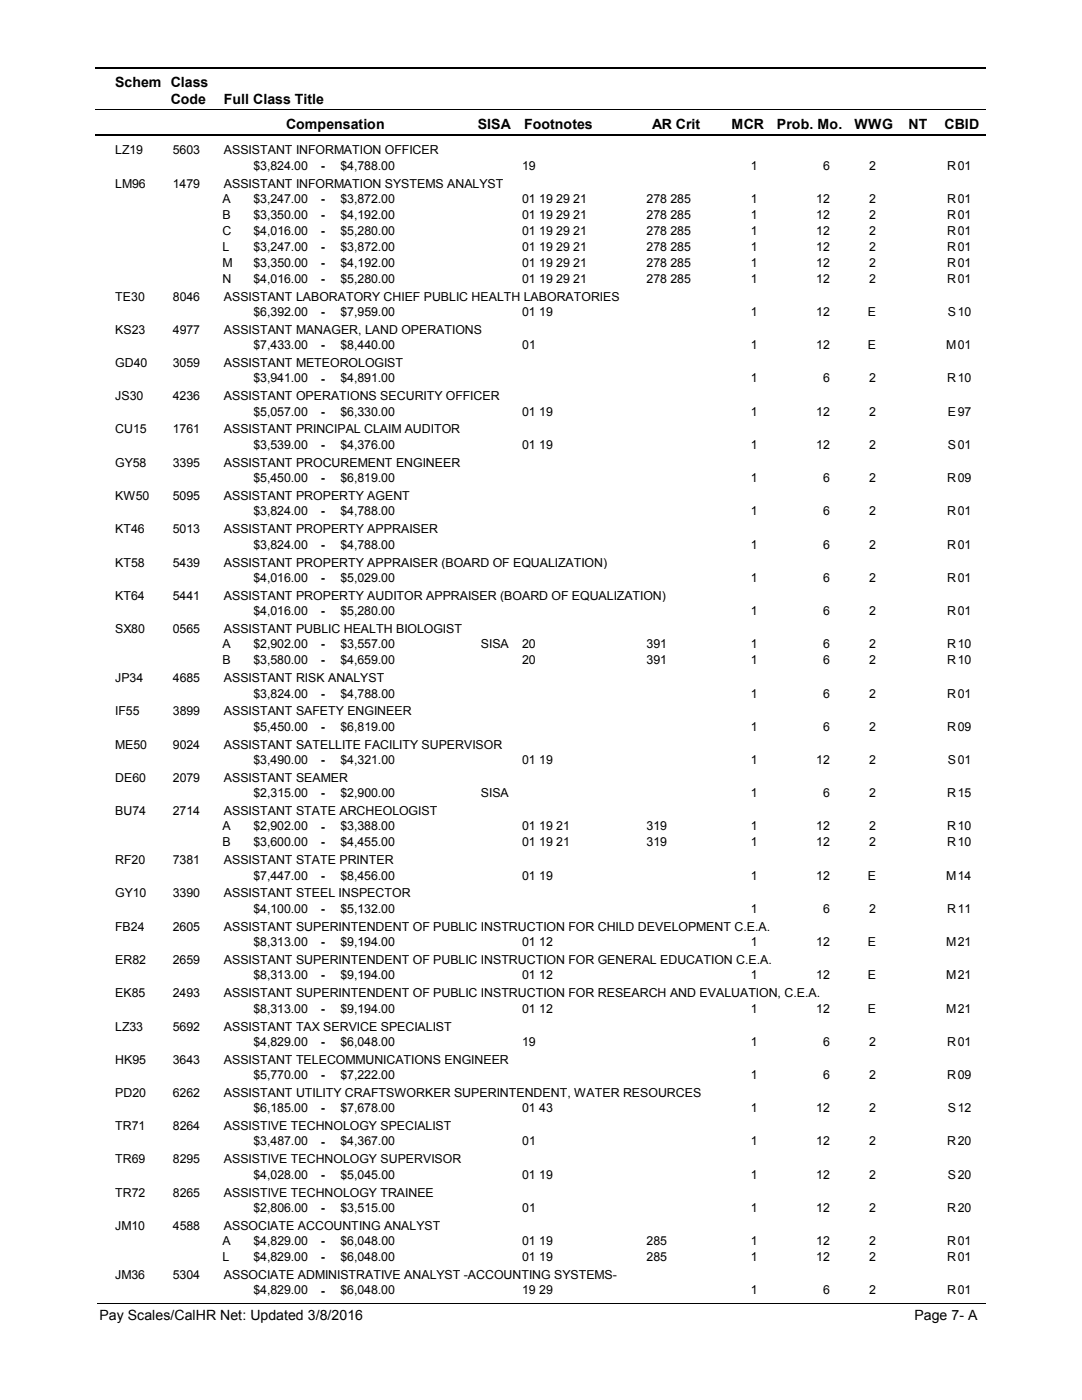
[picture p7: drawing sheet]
<svg xmlns="http://www.w3.org/2000/svg" width="216mm" height="279mm" viewBox="0 0 216 279" stroke-linecap="round" stroke-linejoin="round" font-family="sans-serif">
<defs><g id="words">
<g font-size="2.8">
<text x="23" y="17.3">Schem Class</text>
<text x="34.1" y="20.7">Code</text>
<text x="44.6" y="20.7">Full Class Title</text>
<text x="57.1" y="25.7">Compensation</text>
<text x="95.3" y="25.7">SISA</text>
<text x="104.6" y="25.7">Footnotes</text>
<text x="130.2" y="25.7">AR Crit</text>
<text x="146" y="25.7">MCR</text>
<text x="155.1" y="25.7">Prob. Mo.</text>
<text x="170.5" y="25.7">WWG</text>
<text x="181.3" y="25.7">NT</text>
<text x="188.5" y="25.7">CBID</text>
<text x="19.8" y="263.4">Pay Scales/CalHR Net: Updated 3/8/2016</text>
<text x="182.5" y="263.4">Page 7- A</text>
</g>
<g font-size="2.5">
<text x="23" y="30.8">LZ19</text>
<text x="34.5" y="30.8">5603</text>
<text x="44.7" y="30.8">ASSISTANT INFORMATION OFFICER</text>
<text x="50.6" y="33.9">$3,824.00</text>
<text x="64" y="33.9">-</text>
<text x="67.9" y="33.9">$4,788.00</text>
<text x="104.2" y="33.9">19</text>
<text x="149.8" y="33.9">1</text>
<text x="164.3" y="33.9">6</text>
<text x="173.5" y="33.9">2</text>
<text x="189" y="33.9">R</text>
<text x="191.1" y="33.9">01</text>
<text x="23" y="37.5">LM96</text>
<text x="34.5" y="37.5">1479</text>
<text x="44.4" y="40.5">A</text>
<text x="44.7" y="37.5">ASSISTANT INFORMATION SYSTEMS ANALYST</text>
<text x="50.6" y="40.5">$3,247.00</text>
<text x="64" y="40.6">-</text>
<text x="67.9" y="40.5">$3,872.00</text>
<text x="104.2" y="40.5">01 19 29 21</text>
<text x="129" y="40.5">278 285</text>
<text x="149.8" y="40.5">1</text>
<text x="162.9" y="40.5">12</text>
<text x="173.5" y="40.5">2</text>
<text x="189" y="40.5">R</text>
<text x="191.1" y="40.5">01</text>
<text x="44.4" y="43.7">B</text>
<text x="44.4" y="46.9">C</text>
<text x="50.6" y="43.7">$3,350.00</text>
<text x="50.6" y="46.9">$4,016.00</text>
<text x="64" y="43.8">-</text>
<text x="64" y="46.9">-</text>
<text x="67.9" y="43.7">$4,192.00</text>
<text x="67.9" y="46.9">$5,280.00</text>
<text x="104.2" y="43.7">01 19 29 21</text>
<text x="104.2" y="46.9">01 19 29 21</text>
<text x="129" y="43.7">278 285</text>
<text x="129" y="46.9">278 285</text>
<text x="149.8" y="43.7">1</text>
<text x="149.8" y="46.9">1</text>
<text x="162.9" y="43.7">12</text>
<text x="162.9" y="46.9">12</text>
<text x="173.5" y="43.7">2</text>
<text x="173.5" y="46.9">2</text>
<text x="189" y="43.7">R</text>
<text x="189" y="46.9">R</text>
<text x="191.1" y="43.7">01</text>
<text x="191.1" y="46.9">01</text>
<text x="44.4" y="50.1">L</text>
<text x="44.4" y="53.2">M</text>
<text x="50.6" y="50.1">$3,247.00</text>
<text x="50.6" y="53.2">$3,350.00</text>
<text x="64" y="50.1">-</text>
<text x="64" y="53.3">-</text>
<text x="67.9" y="50.1">$3,872.00</text>
<text x="67.9" y="53.2">$4,192.00</text>
<text x="104.2" y="50.1">01 19 29 21</text>
<text x="104.2" y="53.2">01 19 29 21</text>
<text x="129" y="50.1">278 285</text>
<text x="129" y="53.2">278 285</text>
<text x="149.8" y="50.1">1</text>
<text x="149.8" y="53.2">1</text>
<text x="162.9" y="50.1">12</text>
<text x="162.9" y="53.2">12</text>
<text x="173.5" y="50.1">2</text>
<text x="173.5" y="53.2">2</text>
<text x="189" y="50.1">R</text>
<text x="189" y="53.2">R</text>
<text x="191.1" y="50.1">01</text>
<text x="191.1" y="53.2">01</text>
<text x="44.4" y="56.4">N</text>
<text x="50.6" y="56.4">$4,016.00</text>
<text x="64" y="56.5">-</text>
<text x="67.9" y="56.4">$5,280.00</text>
<text x="104.2" y="56.4">01 19 29 21</text>
<text x="129" y="56.4">278 285</text>
<text x="149.8" y="56.4">1</text>
<text x="162.9" y="56.4">12</text>
<text x="173.5" y="56.4">2</text>
<text x="189" y="56.4">R</text>
<text x="191.1" y="56.4">01</text>
<text x="23" y="60">TE30</text>
<text x="34.5" y="60">8046</text>
<text x="44.7" y="60">ASSISTANT LABORATORY CHIEF PUBLIC HEALTH LABORATORIES</text>
<text x="50.6" y="63">$6,392.00</text>
<text x="64" y="63.1">-</text>
<text x="67.9" y="63">$7,959.00</text>
<text x="104.2" y="63">01 19</text>
<text x="149.8" y="63">1</text>
<text x="162.9" y="63">12</text>
<text x="173.2" y="63">E</text>
<text x="189.2" y="63">S</text>
<text x="191.1" y="63">10</text>
<text x="23" y="66.6">KS23</text>
<text x="34.5" y="66.6">4977</text>
<text x="44.7" y="66.6">ASSISTANT MANAGER, LAND OPERATIONS</text>
<text x="50.6" y="69.7">$7,433.00</text>
<text x="64" y="69.7">-</text>
<text x="67.9" y="69.7">$8,440.00</text>
<text x="104.2" y="69.7">01</text>
<text x="149.8" y="69.7">1</text>
<text x="162.9" y="69.7">12</text>
<text x="173.2" y="69.7">E</text>
<text x="188.8" y="69.7">M</text>
<text x="191.1" y="69.7">01</text>
<text x="23" y="73.3">GD40</text>
<text x="34.5" y="73.3">3059</text>
<text x="44.7" y="73.3">ASSISTANT METEOROLOGIST</text>
<text x="50.6" y="76.3">$3,941.00</text>
<text x="64" y="76.4">-</text>
<text x="67.9" y="76.3">$4,891.00</text>
<text x="149.8" y="76.3">1</text>
<text x="164.3" y="76.3">6</text>
<text x="173.5" y="76.3">2</text>
<text x="189" y="76.3">R</text>
<text x="191.1" y="76.3">10</text>
<text x="23" y="79.9">JS30</text>
<text x="34.5" y="79.9">4236</text>
<text x="44.7" y="79.9">ASSISTANT OPERATIONS SECURITY OFFICER</text>
<text x="50.6" y="82.9">$5,057.00</text>
<text x="64" y="83">-</text>
<text x="67.9" y="82.9">$6,330.00</text>
<text x="104.2" y="82.9">01 19</text>
<text x="149.8" y="82.9">1</text>
<text x="162.9" y="82.9">12</text>
<text x="173.5" y="82.9">2</text>
<text x="189.2" y="82.9">E</text>
<text x="191.1" y="82.9">97</text>
<text x="23" y="86.5">CU15</text>
<text x="34.5" y="86.5">1761</text>
<text x="44.7" y="86.5">ASSISTANT PRINCIPAL CLAIM AUDITOR</text>
<text x="50.6" y="89.6">$3,539.00</text>
<text x="64" y="89.6">-</text>
<text x="67.9" y="89.6">$4,376.00</text>
<text x="104.2" y="89.6">01 19</text>
<text x="149.8" y="89.6">1</text>
<text x="162.9" y="89.6">12</text>
<text x="173.5" y="89.6">2</text>
<text x="189.2" y="89.6">S</text>
<text x="191.1" y="89.6">01</text>
<text x="23" y="93.2">GY58</text>
<text x="34.5" y="93.2">3395</text>
<text x="44.7" y="93.2">ASSISTANT PROCUREMENT ENGINEER</text>
<text x="23" y="99.8">KW50</text>
<text x="34.5" y="99.8">5095</text>
<text x="44.7" y="99.8">ASSISTANT PROPERTY AGENT</text>
<text x="50.6" y="96.2">$5,450.00</text>
<text x="64" y="96.3">-</text>
<text x="67.9" y="96.2">$6,819.00</text>
<text x="149.8" y="96.2">1</text>
<text x="164.3" y="96.2">6</text>
<text x="173.5" y="96.2">2</text>
<text x="189" y="96.2">R</text>
<text x="191.1" y="96.2">09</text>
<text x="23" y="106.4">KT46</text>
<text x="34.5" y="106.4">5013</text>
<text x="44.7" y="106.4">ASSISTANT PROPERTY APPRAISER</text>
<text x="50.6" y="102.8">$3,824.00</text>
<text x="64" y="102.9">-</text>
<text x="67.9" y="102.8">$4,788.00</text>
<text x="149.8" y="102.8">1</text>
<text x="164.3" y="102.8">6</text>
<text x="173.5" y="102.8">2</text>
<text x="189" y="102.8">R</text>
<text x="191.1" y="102.8">01</text>
<text x="23" y="113.1">KT58</text>
<text x="34.5" y="113.1">5439</text>
<text x="44.7" y="113.1">ASSISTANT PROPERTY APPRAISER (BOARD OF EQUALIZATION)</text>
<text x="50.6" y="109.5">$3,824.00</text>
<text x="64" y="109.5">-</text>
<text x="67.9" y="109.5">$4,788.00</text>
<text x="149.8" y="109.5">1</text>
<text x="164.3" y="109.5">6</text>
<text x="173.5" y="109.5">2</text>
<text x="189" y="109.5">R</text>
<text x="191.1" y="109.5">01</text>
<text x="23" y="119.7">KT64</text>
<text x="34.5" y="119.7">5441</text>
<text x="44.7" y="119.7">ASSISTANT PROPERTY AUDITOR APPRAISER (BOARD OF EQUALIZATION)</text>
<text x="50.6" y="116.1">$4,016.00</text>
<text x="64" y="116.2">-</text>
<text x="67.9" y="116.1">$5,029.00</text>
<text x="149.8" y="116.1">1</text>
<text x="164.3" y="116.1">6</text>
<text x="173.5" y="116.1">2</text>
<text x="189" y="116.1">R</text>
<text x="191.1" y="116.1">01</text>
<text x="50.6" y="122.7">$4,016.00</text>
<text x="64" y="122.8">-</text>
<text x="67.9" y="122.7">$5,280.00</text>
<text x="149.8" y="122.7">1</text>
<text x="164.3" y="122.7">6</text>
<text x="173.5" y="122.7">2</text>
<text x="189" y="122.7">R</text>
<text x="191.1" y="122.7">01</text>
<text x="23" y="126.3">SX80</text>
<text x="34.5" y="126.3">0565</text>
<text x="44.4" y="129.4">A</text>
<text x="44.7" y="126.3">ASSISTANT PUBLIC HEALTH BIOLOGIST</text>
<text x="50.6" y="129.4">$2,902.00</text>
<text x="64" y="129.4">-</text>
<text x="67.9" y="129.4">$3,557.00</text>
<text x="96" y="129.4">SISA</text>
<text x="104.2" y="129.4">20</text>
<text x="129" y="129.4">391</text>
<text x="149.8" y="129.4">1</text>
<text x="164.3" y="129.4">6</text>
<text x="173.5" y="129.4">2</text>
<text x="189" y="129.4">R</text>
<text x="191.1" y="129.4">10</text>
<text x="23" y="136.2">JP34</text>
<text x="34.5" y="136.2">4685</text>
<text x="44.4" y="132.6">B</text>
<text x="44.7" y="136.2">ASSISTANT RISK ANALYST</text>
<text x="50.6" y="132.6">$3,580.00</text>
<text x="64" y="132.6">-</text>
<text x="67.9" y="132.6">$4,659.00</text>
<text x="104.2" y="132.6">20</text>
<text x="129" y="132.6">391</text>
<text x="149.8" y="132.6">1</text>
<text x="164.3" y="132.6">6</text>
<text x="173.5" y="132.6">2</text>
<text x="189" y="132.6">R</text>
<text x="191.1" y="132.6">10</text>
<text x="23" y="142.8">IF55</text>
<text x="34.5" y="142.8">3899</text>
<text x="44.7" y="142.8">ASSISTANT SAFETY ENGINEER</text>
<text x="50.6" y="139.2">$3,824.00</text>
<text x="64" y="139.2">-</text>
<text x="67.9" y="139.2">$4,788.00</text>
<text x="149.8" y="139.2">1</text>
<text x="164.3" y="139.2">6</text>
<text x="173.5" y="139.2">2</text>
<text x="189" y="139.2">R</text>
<text x="191.1" y="139.2">01</text>
<text x="23" y="149.4">ME50</text>
<text x="34.5" y="149.4">9024</text>
<text x="44.7" y="149.4">ASSISTANT SATELLITE FACILITY SUPERVISOR</text>
<text x="50.6" y="145.8">$5,450.00</text>
<text x="64" y="145.9">-</text>
<text x="67.9" y="145.8">$6,819.00</text>
<text x="149.8" y="145.8">1</text>
<text x="164.3" y="145.8">6</text>
<text x="173.5" y="145.8">2</text>
<text x="189" y="145.8">R</text>
<text x="191.1" y="145.8">09</text>
<text x="50.6" y="152.5">$3,490.00</text>
<text x="64" y="152.5">-</text>
<text x="67.9" y="152.5">$4,321.00</text>
<text x="104.2" y="152.5">01 19</text>
<text x="149.8" y="152.5">1</text>
<text x="162.9" y="152.5">12</text>
<text x="173.5" y="152.5">2</text>
<text x="189.2" y="152.5">S</text>
<text x="191.1" y="152.5">01</text>
<text x="23" y="156.1">DE60</text>
<text x="34.5" y="156.1">2079</text>
<text x="44.7" y="156.1">ASSISTANT SEAMER</text>
<text x="50.6" y="159.1">$2,315.00</text>
<text x="64" y="159.2">-</text>
<text x="67.9" y="159.1">$2,900.00</text>
<text x="96" y="159.1">SISA</text>
<text x="149.8" y="159.1">1</text>
<text x="164.3" y="159.1">6</text>
<text x="173.5" y="159.1">2</text>
<text x="189" y="159.1">R</text>
<text x="191.1" y="159.1">15</text>
<text x="23" y="162.7">BU74</text>
<text x="34.5" y="162.7">2714</text>
<text x="44.4" y="165.7">A</text>
<text x="44.7" y="162.7">ASSISTANT STATE ARCHEOLOGIST</text>
<text x="50.6" y="165.7">$2,902.00</text>
<text x="64" y="165.8">-</text>
<text x="67.9" y="165.7">$3,388.00</text>
<text x="104.2" y="165.7">01 19 21</text>
<text x="129" y="165.7">319</text>
<text x="149.8" y="165.7">1</text>
<text x="162.9" y="165.7">12</text>
<text x="173.5" y="165.7">2</text>
<text x="189" y="165.7">R</text>
<text x="191.1" y="165.7">10</text>
<text x="23" y="172.5">RF20</text>
<text x="34.5" y="172.5">7381</text>
<text x="44.4" y="168.9">B</text>
<text x="44.7" y="172.5">ASSISTANT STATE PRINTER</text>
<text x="50.6" y="168.9">$3,600.00</text>
<text x="64" y="168.9">-</text>
<text x="67.9" y="168.9">$4,455.00</text>
<text x="104.2" y="168.9">01 19 21</text>
<text x="129" y="168.9">319</text>
<text x="149.8" y="168.9">1</text>
<text x="162.9" y="168.9">12</text>
<text x="173.5" y="168.9">2</text>
<text x="189" y="168.9">R</text>
<text x="191.1" y="168.9">10</text>
<text x="23" y="179.1">GY10</text>
<text x="34.5" y="179.1">3390</text>
<text x="44.7" y="179.1">ASSISTANT STEEL INSPECTOR</text>
<text x="50.6" y="175.5">$7,447.00</text>
<text x="64" y="175.6">-</text>
<text x="67.9" y="175.5">$8,456.00</text>
<text x="104.2" y="175.5">01 19</text>
<text x="149.8" y="175.5">1</text>
<text x="162.9" y="175.5">12</text>
<text x="173.2" y="175.5">E</text>
<text x="188.8" y="175.5">M</text>
<text x="191.1" y="175.5">14</text>
<text x="23" y="185.8">FB24</text>
<text x="34.5" y="185.8">2605</text>
<text x="44.7" y="185.8">ASSISTANT SUPERINTENDENT OF PUBLIC INSTRUCTION FOR CHILD DEVELOPMENT C.E.A.</text>
<text x="50.6" y="182.2">$4,100.00</text>
<text x="64" y="182.2">-</text>
<text x="67.9" y="182.2">$5,132.00</text>
<text x="149.8" y="182.2">1</text>
<text x="164.3" y="182.2">6</text>
<text x="173.5" y="182.2">2</text>
<text x="189" y="182.2">R</text>
<text x="191.1" y="182.2">11</text>
<text x="50.6" y="188.8">$8,313.00</text>
<text x="64" y="188.8">-</text>
<text x="67.9" y="188.8">$9,194.00</text>
<text x="104.2" y="188.8">01 12</text>
<text x="149.8" y="188.8">1</text>
<text x="162.9" y="188.8">12</text>
<text x="173.2" y="188.8">E</text>
<text x="188.8" y="188.8">M</text>
<text x="191.1" y="188.8">21</text>
<text x="23" y="192.4">ER82</text>
<text x="34.5" y="192.4">2659</text>
<text x="44.7" y="192.4">ASSISTANT SUPERINTENDENT OF PUBLIC INSTRUCTION FOR GENERAL EDUCATION C.E.A.</text>
<text x="50.6" y="195.5">$8,313.00</text>
<text x="64" y="195.5">-</text>
<text x="67.9" y="195.5">$9,194.00</text>
<text x="104.2" y="195.5">01 12</text>
<text x="149.8" y="195.5">1</text>
<text x="162.9" y="195.5">12</text>
<text x="173.2" y="195.5">E</text>
<text x="188.8" y="195.5">M</text>
<text x="191.1" y="195.5">21</text>
<text x="23" y="199">EK85</text>
<text x="34.5" y="199">2493</text>
<text x="44.7" y="199">ASSISTANT SUPERINTENDENT OF PUBLIC INSTRUCTION FOR RESEARCH AND EVALUATION, C.E.A.</text>
<text x="50.6" y="202.1">$8,313.00</text>
<text x="64" y="202.1">-</text>
<text x="67.9" y="202.1">$9,194.00</text>
<text x="104.2" y="202.1">01 12</text>
<text x="149.8" y="202.1">1</text>
<text x="162.9" y="202.1">12</text>
<text x="173.2" y="202.1">E</text>
<text x="188.8" y="202.1">M</text>
<text x="191.1" y="202.1">21</text>
<text x="23" y="205.7">LZ33</text>
<text x="34.5" y="205.7">5692</text>
<text x="44.7" y="205.7">ASSISTANT TAX SERVICE SPECIALIST</text>
<text x="50.6" y="208.7">$4,829.00</text>
<text x="64" y="208.7">-</text>
<text x="67.9" y="208.7">$6,048.00</text>
<text x="104.2" y="208.7">19</text>
<text x="149.8" y="208.7">1</text>
<text x="164.3" y="208.7">6</text>
<text x="173.5" y="208.7">2</text>
<text x="189" y="208.7">R</text>
<text x="191.1" y="208.7">01</text>
<text x="23" y="212.3">HK95</text>
<text x="34.5" y="212.3">3643</text>
<text x="44.7" y="212.3">ASSISTANT TELECOMMUNICATIONS ENGINEER</text>
<text x="50.6" y="215.4">$5,770.00</text>
<text x="64" y="215.4">-</text>
<text x="67.9" y="215.4">$7,222.00</text>
<text x="149.8" y="215.4">1</text>
<text x="164.3" y="215.4">6</text>
<text x="173.5" y="215.4">2</text>
<text x="189" y="215.4">R</text>
<text x="191.1" y="215.4">09</text>
<text x="23" y="218.9">PD20</text>
<text x="34.5" y="218.9">6262</text>
<text x="44.7" y="218.9">ASSISTANT UTILITY CRAFTSWORKER SUPERINTENDENT, WATER RESOURCES</text>
<text x="23" y="225.6">TR71</text>
<text x="34.5" y="225.6">8264</text>
<text x="44.7" y="225.6">ASSISTIVE TECHNOLOGY SPECIALIST</text>
<text x="50.6" y="222">$6,185.00</text>
<text x="64" y="222">-</text>
<text x="67.9" y="222">$7,678.00</text>
<text x="104.2" y="222">01 43</text>
<text x="149.8" y="222">1</text>
<text x="162.9" y="222">12</text>
<text x="173.5" y="222">2</text>
<text x="189.2" y="222">S</text>
<text x="191.1" y="222">12</text>
<text x="23" y="232.2">TR69</text>
<text x="34.5" y="232.2">8295</text>
<text x="44.7" y="232.2">ASSISTIVE TECHNOLOGY SUPERVISOR</text>
<text x="50.6" y="228.6">$3,487.00</text>
<text x="64" y="228.6">-</text>
<text x="67.9" y="228.6">$4,367.00</text>
<text x="104.2" y="228.6">01</text>
<text x="149.8" y="228.6">1</text>
<text x="162.9" y="228.6">12</text>
<text x="173.5" y="228.6">2</text>
<text x="189" y="228.6">R</text>
<text x="191.1" y="228.6">20</text>
<text x="23" y="238.8">TR72</text>
<text x="34.5" y="238.8">8265</text>
<text x="44.7" y="238.8">ASSISTIVE TECHNOLOGY TRAINEE</text>
<text x="50.6" y="235.3">$4,028.00</text>
<text x="64" y="235.3">-</text>
<text x="67.9" y="235.3">$5,045.00</text>
<text x="104.2" y="235.3">01 19</text>
<text x="149.8" y="235.3">1</text>
<text x="162.9" y="235.3">12</text>
<text x="173.5" y="235.3">2</text>
<text x="189.2" y="235.3">S</text>
<text x="191.1" y="235.3">20</text>
<text x="23" y="245.5">JM10</text>
<text x="34.5" y="245.5">4588</text>
<text x="44.7" y="245.5">ASSOCIATE ACCOUNTING ANALYST</text>
<text x="50.6" y="241.9">$2,806.00</text>
<text x="64" y="241.9">-</text>
<text x="67.9" y="241.9">$3,515.00</text>
<text x="104.2" y="241.9">01</text>
<text x="149.8" y="241.9">1</text>
<text x="162.9" y="241.9">12</text>
<text x="173.5" y="241.9">2</text>
<text x="189" y="241.9">R</text>
<text x="191.1" y="241.9">20</text>
<text x="44.4" y="248.5">A</text>
<text x="44.4" y="251.7">L</text>
<text x="50.6" y="248.5">$4,829.00</text>
<text x="50.6" y="251.7">$4,829.00</text>
<text x="64" y="248.5">-</text>
<text x="64" y="251.7">-</text>
<text x="67.9" y="248.5">$6,048.00</text>
<text x="67.9" y="251.7">$6,048.00</text>
<text x="104.2" y="248.5">01 19</text>
<text x="104.2" y="251.7">01 19</text>
<text x="129" y="248.5">285</text>
<text x="129" y="251.7">285</text>
<text x="149.8" y="248.5">1</text>
<text x="149.8" y="251.7">1</text>
<text x="162.9" y="248.5">12</text>
<text x="162.9" y="251.7">12</text>
<text x="173.5" y="248.5">2</text>
<text x="173.5" y="251.7">2</text>
<text x="189" y="248.5">R</text>
<text x="189" y="251.7">R</text>
<text x="191.1" y="248.5">01</text>
<text x="191.1" y="251.7">01</text>
<text x="23" y="255.3">JM36</text>
<text x="34.5" y="255.3">5304</text>
<text x="44.7" y="255.3">ASSOCIATE ADMINISTRATIVE ANALYST -ACCOUNTING SYSTEMS-</text>
<text x="50.6" y="258.3">$4,829.00</text>
<text x="64" y="258.4">-</text>
<text x="67.9" y="258.3">$6,048.00</text>
<text x="104.2" y="258.3">19 29</text>
<text x="149.8" y="258.3">1</text>
<text x="164.3" y="258.3">6</text>
<text x="173.5" y="258.3">2</text>
<text x="189" y="258.3">R</text>
<text x="191.1" y="258.3">01</text>
</g>
</g></defs>
<path d="M19 13.5h177.7M19 27h177.7" fill="none" stroke="#000" stroke-width=".36"/>
<path d="M19 21.9h177.7" fill="none" stroke="#000" stroke-width=".2"/>
<g fill="#fff">
<path d="M46.8 31.3h16.3v3h-16.3z" fill-rule="evenodd"/>
<path d="M190.8 31.3h4.1v3h-4.1z" fill-rule="evenodd"/>
<path d="M46.8 37.9h16.3v3h-16.3z" fill-rule="evenodd"/>
<path d="M190.8 37.9h4.1v3h-4.1z" fill-rule="evenodd"/>
<path d="M46.8 41.1h16.3v3h-16.3z" fill-rule="evenodd"/>
<path d="M190.8 41.1h4.1v3h-4.1z" fill-rule="evenodd"/>
<path d="M46.8 44.3h16.3v3h-16.3z" fill-rule="evenodd"/>
<path d="M190.8 44.3h4.1v3h-4.1z" fill-rule="evenodd"/>
<path d="M46.8 47.5h16.3v2.9h-16.3z" fill-rule="evenodd"/>
<path d="M190.8 47.5h4.1v2.9h-4.1z" fill-rule="evenodd"/>
<path d="M46.8 50.6h16.3v3h-16.3z" fill-rule="evenodd"/>
<path d="M190.8 50.6h4.1v3h-4.1z" fill-rule="evenodd"/>
<path d="M46.8 53.8h16.3v3h-16.3z" fill-rule="evenodd"/>
<path d="M190.8 53.8h4.1v3h-4.1z" fill-rule="evenodd"/>
<path d="M46.8 60.4h16.3v3h-16.3z" fill-rule="evenodd"/>
<path d="M190.8 60.4h4.1v3h-4.1z" fill-rule="evenodd"/>
<path d="M46.8 67.1h16.3v3h-16.3z" fill-rule="evenodd"/>
<path d="M190.8 67.1h4.1v3h-4.1z" fill-rule="evenodd"/>
<path d="M46.8 73.7h16.3v3h-16.3z" fill-rule="evenodd"/>
<path d="M190.8 73.7h4.1v3h-4.1z" fill-rule="evenodd"/>
<path d="M46.8 80.3h16.3v3h-16.3z" fill-rule="evenodd"/>
<path d="M190.8 80.3h4.1v3h-4.1z" fill-rule="evenodd"/>
<path d="M46.8 87h16.3v3h-16.3z" fill-rule="evenodd"/>
<path d="M190.8 87h4.1v3h-4.1z" fill-rule="evenodd"/>
<path d="M46.8 93.6h16.3v3h-16.3z" fill-rule="evenodd"/>
<path d="M190.8 93.6h4.1v3h-4.1z" fill-rule="evenodd"/>
<path d="M46.8 100.2h16.3v3h-16.3z" fill-rule="evenodd"/>
<path d="M190.8 100.2h4.1v3h-4.1z" fill-rule="evenodd"/>
<path d="M46.8 106.9h16.3v3h-16.3z" fill-rule="evenodd"/>
<path d="M190.8 106.9h4.1v3h-4.1z" fill-rule="evenodd"/>
<path d="M46.8 113.5h16.3v3h-16.3z" fill-rule="evenodd"/>
<path d="M190.8 113.5h4.1v3h-4.1z" fill-rule="evenodd"/>
<path d="M46.8 120.1h16.3v3h-16.3z" fill-rule="evenodd"/>
<path d="M190.8 120.1h4.1v3h-4.1z" fill-rule="evenodd"/>
<path d="M46.8 126.8h16.3v3h-16.3z" fill-rule="evenodd"/>
<path d="M190.8 126.8h4.1v3h-4.1z" fill-rule="evenodd"/>
<path d="M46.8 130h16.3v2.9h-16.3z" fill-rule="evenodd"/>
<path d="M190.8 130h4.1v2.9h-4.1z" fill-rule="evenodd"/>
<path d="M46.8 136.6h16.3v3h-16.3z" fill-rule="evenodd"/>
<path d="M190.8 136.6h4.1v3h-4.1z" fill-rule="evenodd"/>
<path d="M46.8 143.2h16.3v3h-16.3z" fill-rule="evenodd"/>
<path d="M190.8 143.2h4.1v3h-4.1z" fill-rule="evenodd"/>
<path d="M46.8 149.9h16.3v2.9h-16.3z" fill-rule="evenodd"/>
<path d="M190.8 149.9h4.1v2.9h-4.1z" fill-rule="evenodd"/>
<path d="M46.8 156.5h16.3v3h-16.3z" fill-rule="evenodd"/>
<path d="M190.8 156.5h4.1v3h-4.1z" fill-rule="evenodd"/>
<path d="M46.8 163.1h16.3v3h-16.3z" fill-rule="evenodd"/>
<path d="M190.8 163.1h4.1v3h-4.1z" fill-rule="evenodd"/>
<path d="M46.8 166.3h16.3v3h-16.3z" fill-rule="evenodd"/>
<path d="M190.8 166.3h4.1v3h-4.1z" fill-rule="evenodd"/>
<path d="M46.8 172.9h16.3v3h-16.3z" fill-rule="evenodd"/>
<path d="M190.8 172.9h4.1v3h-4.1z" fill-rule="evenodd"/>
<path d="M46.8 179.6h16.3v3h-16.3z" fill-rule="evenodd"/>
<path d="M190.8 179.6h4.1v3h-4.1z" fill-rule="evenodd"/>
<path d="M46.8 186.2h16.3v3h-16.3z" fill-rule="evenodd"/>
<path d="M190.8 186.2h4.1v3h-4.1z" fill-rule="evenodd"/>
<path d="M46.8 192.8h16.3v3h-16.3z" fill-rule="evenodd"/>
<path d="M190.8 192.8h4.1v3h-4.1z" fill-rule="evenodd"/>
<path d="M46.8 199.5h16.3v3h-16.3z" fill-rule="evenodd"/>
<path d="M190.8 199.5h4.1v3h-4.1z" fill-rule="evenodd"/>
<path d="M46.8 206.1h16.3v3h-16.3z" fill-rule="evenodd"/>
<path d="M190.8 206.1h4.1v3h-4.1z" fill-rule="evenodd"/>
<path d="M46.8 212.7h16.3v3h-16.3z" fill-rule="evenodd"/>
<path d="M190.8 212.7h4.1v3h-4.1z" fill-rule="evenodd"/>
<path d="M46.8 219.4h16.3v3h-16.3z" fill-rule="evenodd"/>
<path d="M190.8 219.4h4.1v3h-4.1z" fill-rule="evenodd"/>
<path d="M46.8 226h16.3v3h-16.3z" fill-rule="evenodd"/>
<path d="M190.8 226h4.1v3h-4.1z" fill-rule="evenodd"/>
<path d="M46.8 232.7h16.3v2.9h-16.3z" fill-rule="evenodd"/>
<path d="M190.8 232.7h4.1v2.9h-4.1z" fill-rule="evenodd"/>
<path d="M46.8 239.3h16.3v3h-16.3z" fill-rule="evenodd"/>
<path d="M190.8 239.3h4.1v3h-4.1z" fill-rule="evenodd"/>
<path d="M46.8 245.9h16.3v3h-16.3z" fill-rule="evenodd"/>
<path d="M190.8 245.9h4.1v3h-4.1z" fill-rule="evenodd"/>
<path d="M46.8 249.1h16.3v3h-16.3z" fill-rule="evenodd"/>
<path d="M190.8 249.1h4.1v3h-4.1z" fill-rule="evenodd"/>
<path d="M46.8 255.7h16.3v3h-16.3z" fill-rule="evenodd"/>
<path d="M190.8 255.7h4.1v3h-4.1z" fill-rule="evenodd"/>
</g>
<path d="M19.5 260.1h177.2" fill="none" stroke="#000" stroke-width=".2"/>
<use href="#words"/>
</svg>
